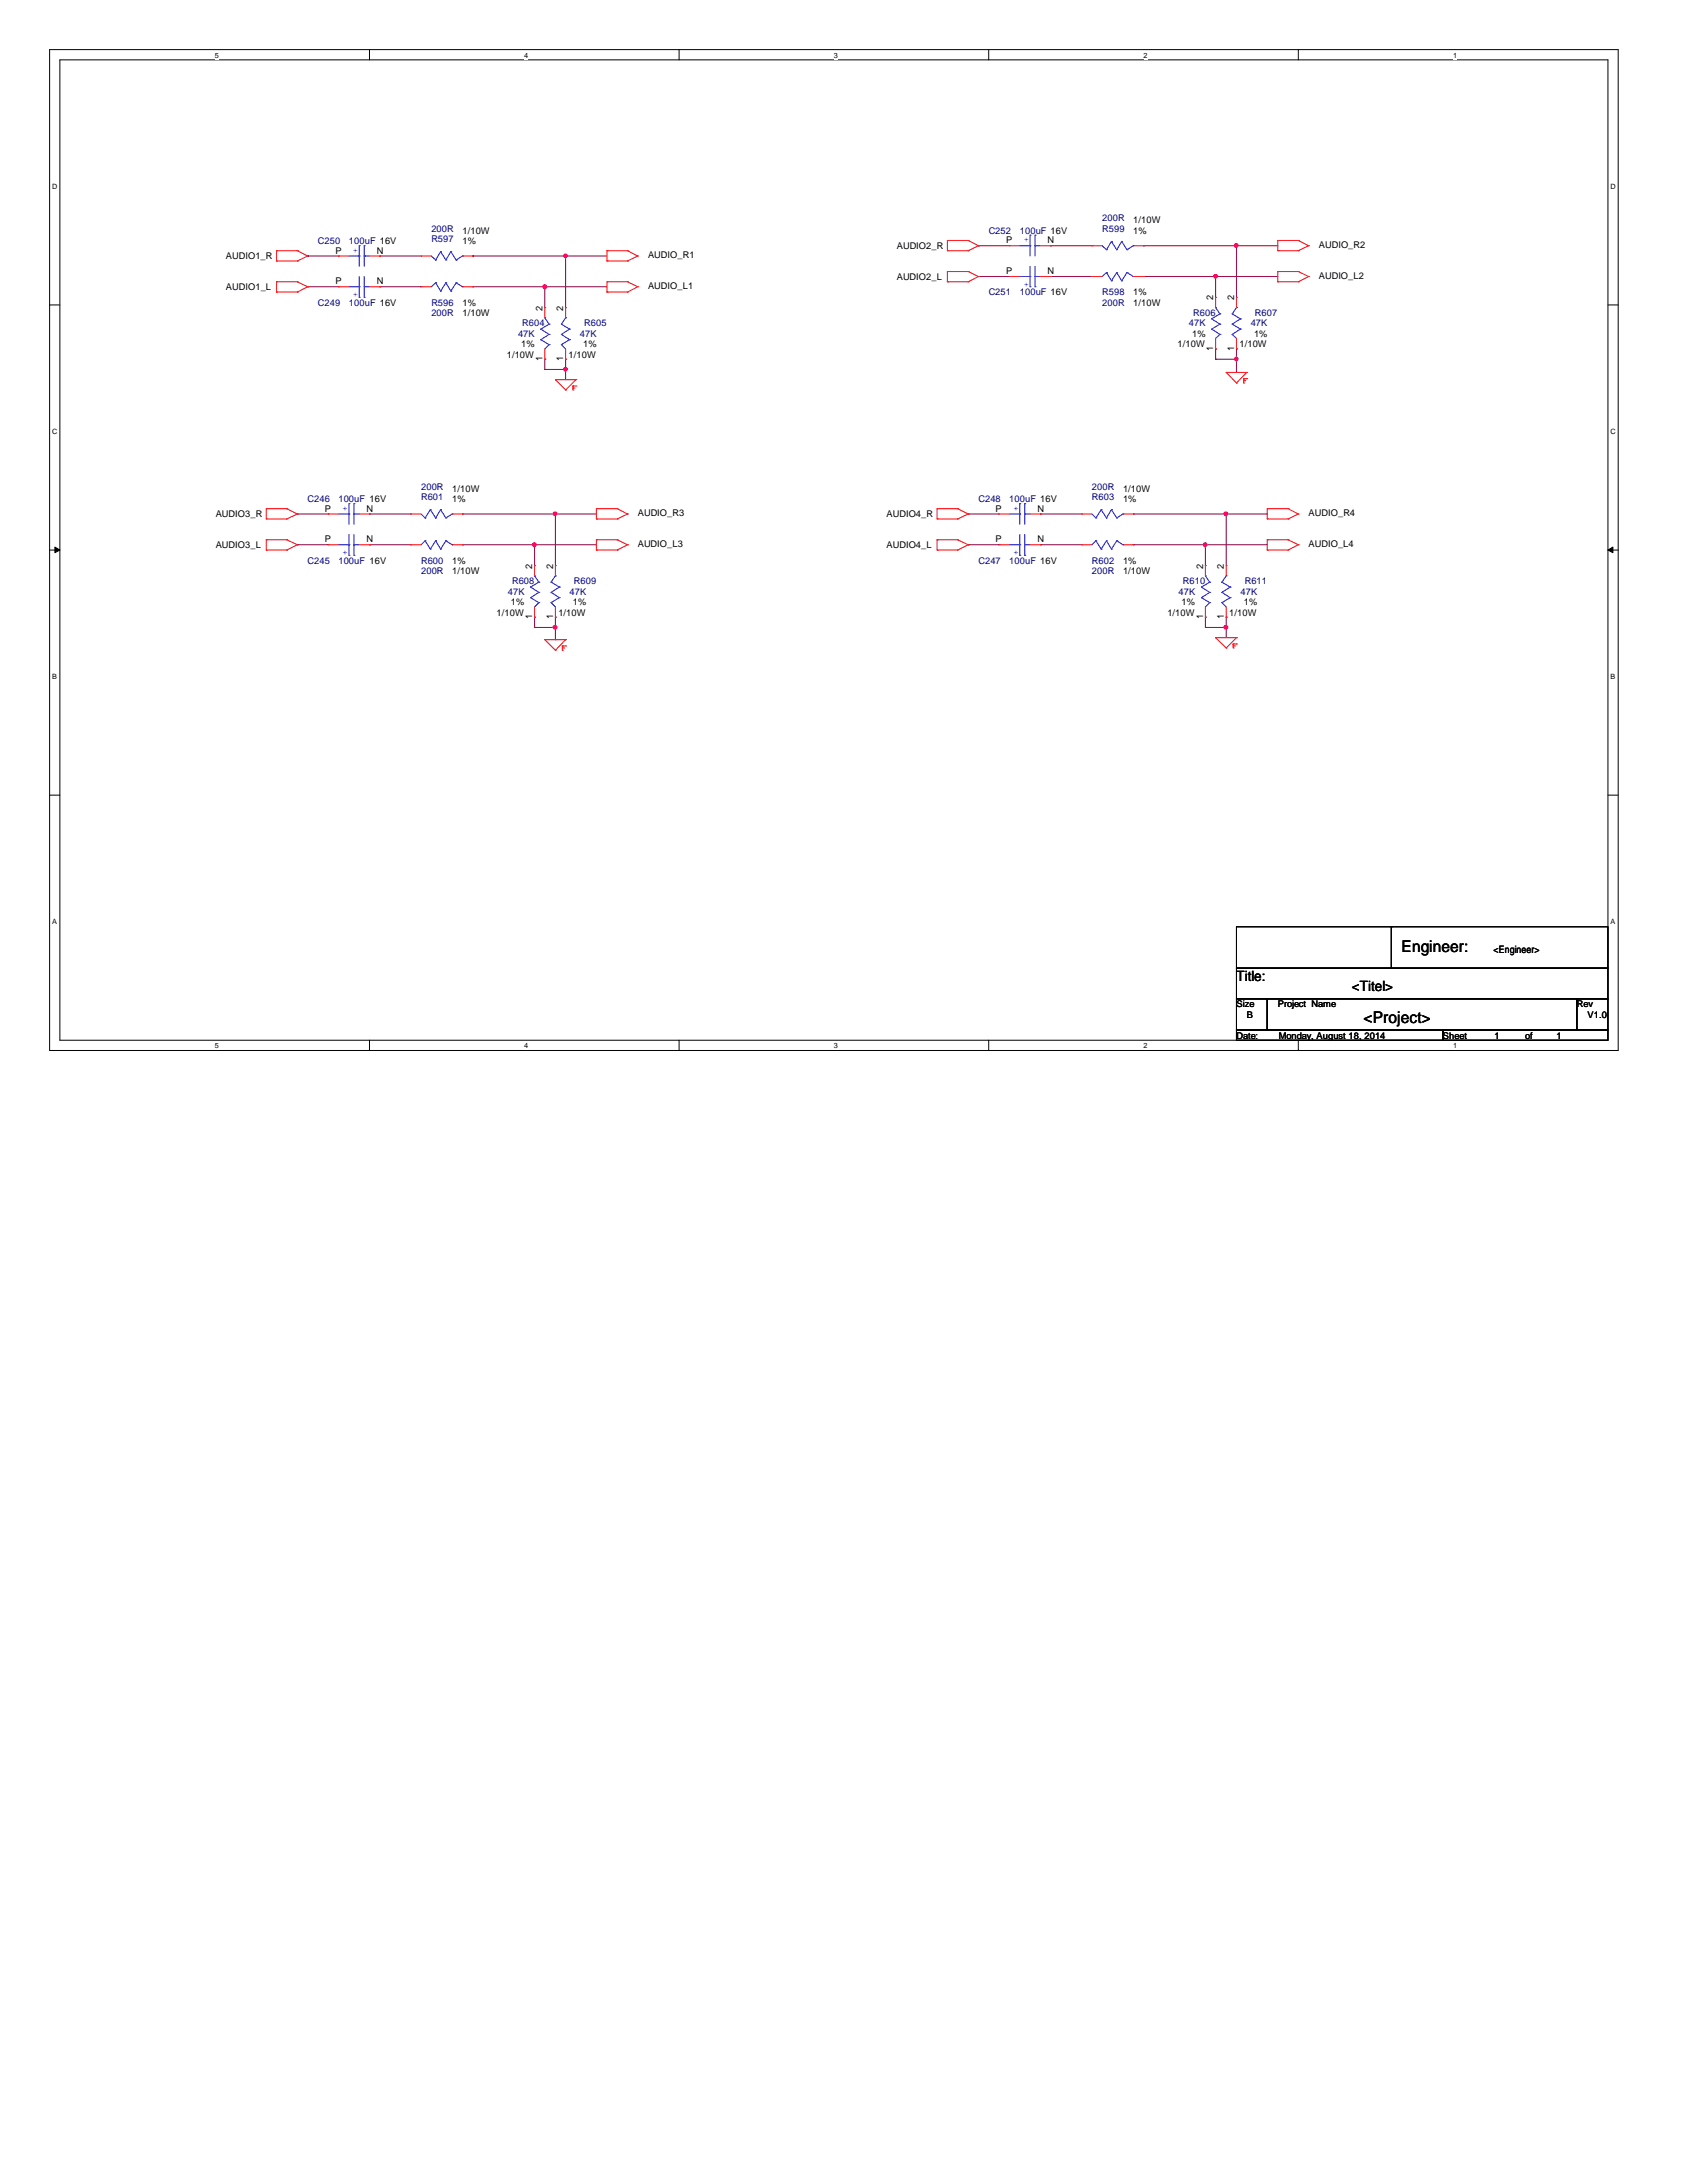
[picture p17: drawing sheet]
<svg xmlns="http://www.w3.org/2000/svg" width="216mm" height="279mm" viewBox="0 0 216 279" stroke-linecap="round" stroke-linejoin="round" font-family="sans-serif">
<defs><g id="words">
<g font-size="2.1">
<text x="179.4" y="121.8">Engineer:</text>
<text x="174.5" y="130.9">&lt;Project&gt;</text>
</g>
<g font-size="1.8">
<text x="158.2" y="125.6">Title:</text>
<text x="173" y="126.9">&lt;Titel&gt;</text>
</g>
<text font-size="1.3" x="191.1" y="121.9">&lt;Engineer&gt;</text>
<g font-size="1.2" fill="#000080">
<text x="55.2" y="29.6">200R</text>
<text x="126.5" y="29.9">C252</text>
<text x="130.5" y="29.9">100uF 16V</text>
<text x="141.1" y="29.6">R599</text>
<text x="141.1" y="28.3">200R</text>
<text x="40.7" y="31.2">C250</text>
<text x="44.7" y="31.2">100uF 16V</text>
<text x="55.2" y="30.9">R597</text>
<text x="40.7" y="39.2">C249</text>
<text x="44.7" y="39.2">100uF 16V</text>
<text x="55.2" y="39.2">R596</text>
<text x="55.2" y="40.5">200R</text>
<text x="66.8" y="41.8">R604</text>
<text x="74.8" y="41.8">R605</text>
<text x="126.5" y="37.8">C251</text>
<text x="130.5" y="37.8">100uF 16V</text>
<text x="141.1" y="37.8">R598</text>
<text x="141.1" y="39.2">200R</text>
<text x="152.1" y="41.8">47K</text>
<text x="152.7" y="40.5">R606</text>
<text x="160.1" y="41.8">47K</text>
<text x="160.6" y="40.5">R607</text>
<text x="66.3" y="43.1">47K</text>
<text x="74.2" y="43.1">47K</text>
<text x="39.4" y="64.2">C246</text>
<text x="43.3" y="64.2">100uF 16V</text>
<text x="53.9" y="64">R601</text>
<text x="53.9" y="62.7">200R</text>
<text x="125.2" y="64.2">C248</text>
<text x="129.2" y="64.2">100uF 16V</text>
<text x="139.7" y="64">R603</text>
<text x="139.7" y="62.7">200R</text>
<text x="39.4" y="72.2">C245</text>
<text x="43.3" y="72.2">100uF 16V</text>
<text x="53.9" y="72.2">R600</text>
<text x="53.9" y="73.5">200R</text>
<text x="65" y="76.1">47K</text>
<text x="65.5" y="74.8">R608</text>
<text x="72.9" y="76.1">47K</text>
<text x="73.4" y="74.8">R609</text>
<text x="125.2" y="72.2">C247</text>
<text x="129.2" y="72.2">100uF 16V</text>
<text x="139.7" y="72.2">R602</text>
<text x="139.7" y="73.5">200R</text>
<text x="150.8" y="76.1">47K</text>
<text x="151.4" y="74.8">R610</text>
<text x="158.7" y="76.1">47K</text>
<text x="159.3" y="74.8">R611</text>
</g>
<g font-size="1.2">
<text x="59.2" y="29.9">1/10W</text>
<text x="145" y="29.9">1%</text>
<text x="145" y="28.6">1/10W</text>
<text x="28.9" y="33.2">AUDIO1_R</text>
<text x="42.9" y="32.5">P</text>
<text x="48.2" y="32.5">N</text>
<text x="59.2" y="31.2">1%</text>
<text x="82.9" y="33.1">AUDIO_R1</text>
<text x="114.8" y="35.9">AUDIO2_L</text>
<text x="114.8" y="31.9">AUDIO2_R</text>
<text x="128.8" y="31.2">P</text>
<text x="128.8" y="35.1">P</text>
<text x="134.1" y="31.2">N</text>
<text x="134.1" y="35.1">N</text>
<text x="168.8" y="31.8">AUDIO_R2</text>
<text x="168.8" y="35.7">AUDIO_L2</text>
<text x="28.9" y="37.2">AUDIO1_L</text>
<text x="42.9" y="36.4">P</text>
<text x="48.2" y="36.4">N</text>
<text x="59.2" y="39.2">1%</text>
<text x="59.2" y="40.5">1/10W</text>
<text x="69.4" y="39.8" transform="rotate(-90 69.4 39.8)">2</text>
<text x="72.1" y="39.8" transform="rotate(-90 72.1 39.8)">2</text>
<text x="82.9" y="37">AUDIO_L1</text>
<text x="145" y="37.8">1%</text>
<text x="145" y="39.2">1/10W</text>
<text x="155.3" y="38.4" transform="rotate(-90 155.3 38.4)">2</text>
<text x="157.9" y="38.4" transform="rotate(-90 157.9 38.4)">2</text>
<text x="64.9" y="45.8">1/10W</text>
<text x="66.7" y="44.4">1%</text>
<text x="69.4" y="46.2" transform="rotate(-90 69.4 46.2)">1</text>
<text x="72.1" y="46.2" transform="rotate(-90 72.1 46.2)">1</text>
<text x="72.8" y="45.8">1/10W</text>
<text x="74.6" y="44.4">1%</text>
<text x="150.7" y="44.4">1/10W</text>
<text x="152.6" y="43.1">1%</text>
<text x="155.3" y="44.9" transform="rotate(-90 155.3 44.9)">1</text>
<text x="157.9" y="44.9" transform="rotate(-90 157.9 44.9)">1</text>
<text x="158.6" y="44.4">1/10W</text>
<text x="160.5" y="43.1">1%</text>
<text x="41.6" y="65.5">P</text>
<text x="46.9" y="65.5">N</text>
<text x="57.9" y="64.2">1%</text>
<text x="57.9" y="62.9">1/10W</text>
<text x="127.4" y="65.5">P</text>
<text x="132.8" y="65.5">N</text>
<text x="143.7" y="64.2">1%</text>
<text x="143.7" y="62.9">1/10W</text>
<text x="27.6" y="70.2">AUDIO3_L</text>
<text x="27.6" y="66.2">AUDIO3_R</text>
<text x="41.6" y="69.4">P</text>
<text x="46.9" y="69.4">N</text>
<text x="81.6" y="66.1">AUDIO_R3</text>
<text x="81.6" y="70.1">AUDIO_L3</text>
<text x="113.5" y="70.2">AUDIO4_L</text>
<text x="113.5" y="66.2">AUDIO4_R</text>
<text x="127.4" y="69.4">P</text>
<text x="132.8" y="69.4">N</text>
<text x="167.5" y="66.1">AUDIO_R4</text>
<text x="167.5" y="70.1">AUDIO_L4</text>
<text x="57.9" y="72.2">1%</text>
<text x="57.9" y="73.5">1/10W</text>
<text x="65.4" y="77.4">1%</text>
<text x="68.1" y="72.8" transform="rotate(-90 68.1 72.8)">2</text>
<text x="70.8" y="72.8" transform="rotate(-90 70.8 72.8)">2</text>
<text x="73.3" y="77.4">1%</text>
<text x="143.7" y="72.2">1%</text>
<text x="143.7" y="73.5">1/10W</text>
<text x="151.2" y="77.4">1%</text>
<text x="154" y="72.8" transform="rotate(-90 154 72.8)">2</text>
<text x="156.6" y="72.8" transform="rotate(-90 156.6 72.8)">2</text>
<text x="159.2" y="77.4">1%</text>
<text x="63.5" y="78.8">1/10W</text>
<text x="68.1" y="79.2" transform="rotate(-90 68.1 79.2)">1</text>
<text x="70.8" y="79.2" transform="rotate(-90 70.8 79.2)">1</text>
<text x="71.5" y="78.8">1/10W</text>
<text x="149.4" y="78.8">1/10W</text>
<text x="154" y="79.2" transform="rotate(-90 154 79.2)">1</text>
<text x="156.6" y="79.2" transform="rotate(-90 156.6 79.2)">1</text>
<text x="157.3" y="78.8">1/10W</text>
<text x="158.2" y="128.9">Size</text>
<text x="159.6" y="130.3">B</text>
<text x="163.5" y="128.9">Project Name</text>
<text x="201.8" y="128.9">Rev</text>
<text x="203.2" y="130.3">V1.0</text>
<text x="158.2" y="132.9">Date:</text>
<text x="163.7" y="132.9">Monday, August 18, 2014</text>
<text x="184.7" y="132.9">Sheet</text>
<text x="191.3" y="132.9">1</text>
<text x="195.2" y="132.9">of</text>
<text x="199.2" y="132.9">1</text>
</g>
<g font-size="1.2" fill="#00f">
<text x="45.8" y="32.3" transform="rotate(-90 45.8 32.3)">+</text>
<text x="131.7" y="31" transform="rotate(-90 131.7 31)">+</text>
<text x="45.8" y="38.1" transform="rotate(-90 45.8 38.1)">+</text>
<text x="131.7" y="36.7" transform="rotate(-90 131.7 36.7)">+</text>
<text x="44.5" y="65.4" transform="rotate(-90 44.5 65.4)">+</text>
<text x="130.3" y="65.4" transform="rotate(-90 130.3 65.4)">+</text>
<text x="44.5" y="71.1" transform="rotate(-90 44.5 71.1)">+</text>
<text x="130.3" y="71.1" transform="rotate(-90 130.3 71.1)">+</text>
</g>
<g font-size=".9">
<text x="27.5" y="7.4">5</text>
<text x="67.1" y="7.4">4</text>
<text x="106.7" y="7.4">3</text>
<text x="146.3" y="7.4">2</text>
<text x="186" y="7.4">1</text>
<text x="6.7" y="24.2">D</text>
<text x="206.1" y="24.2">D</text>
<text x="6.7" y="55.5">C</text>
<text x="206.1" y="55.5">C</text>
<text x="6.7" y="86.9">B</text>
<text x="206.1" y="86.9">B</text>
<text x="6.7" y="118.3">A</text>
<text x="206.1" y="118.3">A</text>
<text x="27.5" y="134.2">5</text>
<text x="67.1" y="134.2">4</text>
<text x="106.7" y="134.2">3</text>
<text x="146.3" y="134.2">2</text>
<text x="186" y="134.2">1</text>
</g>
</g></defs>
<path d="M6.3 6.4h200.8v128.1h-200.8zM7.7 7.7h198.1v125.4h-198.1z" fill="none" stroke="#000" stroke-width=".13"/>
<g fill="#fff">
<path d="M27.5 6.5h.5v1.1h-.5z"/>
<path d="M27.5 133.3h.5v1.1h-.5z"/>
</g>
<path d="M47.3 6.4v1.3M47.3 133.1v1.4" fill="none" stroke="#000" stroke-width=".13"/>
<g fill="#fff">
<path d="M67.1 6.5h.5v1.1h-.5z"/>
<path d="M67.1 133.3h.5v1.1h-.5z"/>
</g>
<path d="M86.9 6.4v1.3M86.9 133.1v1.4" fill="none" stroke="#000" stroke-width=".13"/>
<g fill="#fff">
<path d="M106.7 6.5h.5v1.1h-.5z"/>
<path d="M106.7 133.3h.5v1.1h-.5z"/>
</g>
<path d="M126.5 6.4v1.3M126.5 133.1v1.4" fill="none" stroke="#000" stroke-width=".13"/>
<g fill="#fff">
<path d="M146.3 6.5h.6v1.1h-.6z"/>
<path d="M146.3 133.3h.6v1.1h-.6z"/>
</g>
<path d="M166.2 6.4v1.3M166.2 133.1v1.4" fill="none" stroke="#000" stroke-width=".13"/>
<g fill="#fff">
<path d="M186 6.5h.5v1.1h-.5z"/>
<path d="M186 133.3h.5v1.1h-.5z"/>
<path d="M6.7 23.3h.7v1.1h-.7z"/>
<path d="M206.1 23.3h.7v1.1h-.7z"/>
<path d="M6.7 54.7h.7v1.1h-.7z"/>
<path d="M206.1 54.7h.7v1.1h-.7z"/>
</g>
<path d="M6.3 39h1.4M205.8 39h1.3" fill="none" stroke="#000" stroke-width=".13"/>
<g fill="#fff">
<path d="M6.7 86.1h.6v1h-.6z"/>
<path d="M206.1 86.1h.7v1h-.7z"/>
</g>
<path d="M6.3 70.4h1.4M205.8 70.4h1.3" fill="none" stroke="#000" stroke-width=".13"/>
<g fill="#000" stroke="#000" stroke-width=".13">
<path d="M7 70l.7 .4-.7 .3z" fill-rule="evenodd"/>
<path d="M205.8 70.4l.6-.4v.7z" fill-rule="evenodd"/>
</g>
<g fill="#fff">
<path d="M6.7 117.4h.6v1.1h-.6z"/>
<path d="M206.1 117.4h.7v1.1h-.7z"/>
</g>
<path d="M6.3 101.8h1.4M158.2 118.6h47.6v5.3h-47.6zM178.1 118.6h.1M178.1 118.6v5.3M205.8 101.8h1.3M158.2 123.9h47.6v3.9h-47.6zM158.2 127.8h4v4h-4zM158.2 131.8h26.5v1.3h-26.5zM162.2 127.8h39.6v4h-39.6zM184.7 131.8h21.1v1.3h-21.1zM201.8 127.8h4v4h-4z" fill="none" stroke="#000" stroke-width=".13"/>
<g fill="none" stroke="#800040" stroke-width=".13">
<path d="M39.4 32.8h.1M39.4 36.7h.1M39.4 32.8h3.9M39.4 36.7h3.9M48.6 32.8h.1M48.6 36.7h.1M48.6 32.8h5.3M48.6 36.7h5.3M60.5 32.8h.1M60.5 36.7h.1M60.5 32.8h17.2M60.5 36.7h17.2"/>
<path d="M69.7 36.7h.1M69.7 36.7v2.7M72.4 32.8h.1M72.4 32.8v6.6M125.2 31.5h.1M125.2 35.4h.1M125.2 31.5h4M125.2 35.4h4M134.5 31.5h.1M134.5 35.4h.1M134.5 31.5h5.2M134.5 35.4h5.2"/>
<path d="M146.3 31.5h.1M146.3 35.4h.1M146.3 31.5h17.2M146.3 35.4h17.2M155.6 35.4h.1M155.6 35.4v2.7M158.2 31.5h.1M158.2 31.5v6.6M69.7 46h.1M69.7 47.3h.1M69.7 46v1.3M69.7 47.3h2.7"/>
<path d="M72.4 46h.1M72.4 47.3h.1M72.4 46v2.6M155.6 44.7h.1M155.6 46h.1M155.6 44.7v1.3M155.6 46h2.6M158.2 47.7h.1M158.2 44.7h.1M158.2 44.7v3M38.1 65.8h.1M38.1 69.7h.1"/>
<path d="M38.1 65.8h3.9M38.1 69.7h3.9M47.3 65.8h.1M47.3 69.7h.1M47.3 65.8h5.3M47.3 69.7h5.3M59.2 65.8h.1M59.2 69.7h.1M59.2 65.8h17.1M59.2 69.7h17.1M68.4 79h.1M68.4 69.7h.1"/>
<path d="M68.4 69.7v2.7M68.4 79v1.3M71.1 79h.1M71.1 65.8h.1M71.1 65.8v6.6M71.1 79v2.9M123.9 65.8h.1M123.9 69.7h.1M123.9 65.8h3.9M123.9 69.7h3.9M133.1 65.8h.1M133.1 69.7h.1"/>
<path d="M133.1 65.8h5.3M133.1 69.7h5.3M145 65.8h.1M145 69.7h.1M145 65.8h17.2M145 69.7h17.2M154.3 79h.1M154.3 69.7h.1M154.3 69.7v2.7M154.3 79v1.3M156.9 79h.1M156.9 65.8h.1"/>
<path d="M156.9 65.8v6.6M156.9 79v2.6M68.4 80.3h.1M68.4 80.3h2.7M71.1 81.9h.1M154.3 80.3h.1M154.3 80.3h2.6M156.9 80.3h.1"/>
</g>
<g fill="#f0f" stroke="#f0f" stroke-width=".13">
<path d="M72.2 47.1h.3l.1 .1-.1 .2-.2 .1-.1-.1z" fill-rule="evenodd"/>
<path d="M72.2 32.6h.3l.1 .1-.1 .2-.2 .1-.1-.1z" fill-rule="evenodd"/>
<path d="M158 45.8h.4l.1 .1-.1 .2-.2 .1-.2-.1z" fill-rule="evenodd"/>
<path d="M158 31.2h.2l.2 .1v.3l-.2 .1-.2-.1z" fill-rule="evenodd"/>
<path d="M68.2 69.5h.2l.2 .1-.1 .3-.1 .1-.2-.1z" fill-rule="evenodd"/>
<path d="M154.1 69.5h.1l.2 .1v.3l-.2 .1-.1-.1z" fill-rule="evenodd"/>
<path d="M72.2 47.1h.3l.1 .1-.1 .2-.2 .1-.1-.1z" fill-rule="evenodd"/>
<path d="M72.2 32.6h.3l.1 .1-.1 .2-.2 .1-.1-.1z" fill-rule="evenodd"/>
<path d="M158 45.8h.4l.1 .1-.1 .2-.2 .1-.2-.1z" fill-rule="evenodd"/>
<path d="M158 31.2h.2l.2 .1v.3l-.2 .1-.2-.1z" fill-rule="evenodd"/>
<path d="M68.2 69.5h.2l.2 .1-.1 .3-.1 .1-.2-.1z" fill-rule="evenodd"/>
<path d="M154.1 69.5h.1l.2 .1v.3l-.2 .1-.1-.1z" fill-rule="evenodd"/>
<circle cx="69.7" cy="36.7" r=".26"/>
<circle cx="155.6" cy="35.4" r=".25"/>
<circle cx="71" cy="80.3" r=".25"/>
<circle cx="71" cy="65.8" r=".25"/>
<circle cx="156.9" cy="80.3" r=".25"/>
<circle cx="156.9" cy="65.8" r=".25"/>
</g>
<g fill="none" stroke="#f00" stroke-width=".13">
<path d="M35.4 33.4h.1M35.4 32.1h.1M35.4 37.4h.1M35.4 36.1h.1M35.4 32.1h2.7M35.4 33.4h2.7M35.4 32.1v1.3M35.4 36.1v1.3M35.4 36.1h2.7M35.4 37.4h2.7M38.1 32.1h.1M38.1 33.4h.1"/>
<path d="M38.1 36.1h.1M38.1 37.4h.1M38.1 32.1l1.3 .7M38.1 36.1l1.3 .6M39.4 32.8h.1M39.4 36.7h.1M39.4 32.8l-1.3 .6M39.4 36.7l-1.3 .7M43.3 32.8h.1M43.3 36.7h.1M43.3 36.7h1.4M43.3 32.8h1.4"/>
<path d="M47.3 36.7h1.3M47.3 32.8h1.3M48.6 32.8h.1M48.6 36.7h.1M53.9 36.7h.1M53.9 32.8h.1M53.9 36.7h1.3M53.9 32.8h1.3M59.2 36.7h1.3M59.2 32.8h1.3M60.5 36.7h.1M60.5 32.8h.1"/>
<path d="M69.7 39.4h.1M69.7 39.4v1.3M72.4 39.4h.1M72.4 39.4v1.3M77.7 37.4h.1M77.7 36.1h.1M77.7 33.4h.1M77.7 32.1h.1M77.7 32.1h2.6M77.7 33.4h2.6M77.7 36.1h2.6M77.7 37.4h2.6"/>
<path d="M77.7 32.1v1.3M77.7 36.1v1.3M80.3 37.4h.1M80.3 36.1h.1M80.3 33.4h.1M80.3 32.1h.1M80.3 36.1l1.3 .6M80.3 32.1l1.3 .7M81.6 36.7h.1M81.6 32.8h.1M81.6 36.7l-1.3 .7M81.6 32.8l-1.3 .6"/>
<path d="M121.2 36.1h.1M121.2 34.8h.1M121.2 32.1h.1M121.2 30.8h.1M121.2 32.1h2.7M121.2 36.1h2.7M121.2 34.8h2.7M121.2 30.8v1.3M121.2 34.8v1.3M121.2 30.8h2.7M123.9 34.8h.1M123.9 36.1h.1"/>
<path d="M123.9 30.8h.1M123.9 32.1h.1M123.9 34.8l1.3 .6M123.9 30.8l1.3 .7M125.2 35.4h.1M125.2 31.5h.1M125.2 35.4l-1.3 .7M125.2 31.5l-1.3 .6M129.2 31.5h.1M129.2 35.4h.1M129.2 35.4h1.3M129.2 31.5h1.3"/>
<path d="M133.1 35.4h1.4M133.1 31.5h1.4M134.5 31.5h.1M134.5 35.4h.1M139.7 35.4h.1M139.7 31.5h.1M139.7 35.4h1.4M139.7 31.5h1.4M145 35.4h1.3M145 31.5h1.3M146.3 35.4h.1M146.3 31.5h.1"/>
<path d="M155.6 38.1h.1M155.6 38.1v1.3M158.2 38.1h.1M158.2 38.1v1.3M163.5 32.1h.1M163.5 30.8h.1M163.5 36.1h.1M163.5 34.8h.1M163.5 32.1h2.7M163.5 36.1h2.7M163.5 34.8h2.7M163.5 30.8h2.7"/>
<path d="M163.5 30.8v1.3M163.5 34.8v1.3M166.2 32.1h.1M166.2 30.8h.1M166.2 36.1h.1M166.2 34.8h.1M166.2 30.8l1.3 .7M166.2 34.8l1.3 .6M167.5 31.5h.1M167.5 35.4h.1M167.5 31.5l-1.3 .6M167.5 35.4l-1.3 .7"/>
<path d="M69.7 46h.1M69.7 44.7v1.3M71.1 48.6h.1M71.1 48.6h2.6M71.1 48.6l1.3 1.3M72.4 49.9h.1M72.4 46h.1M72.4 44.7v1.3M73.3 49.4h.1M73.3 49.9h.1M73.3 49.7h.1M73.3 49.4h.4"/>
<path d="M73.3 49.4v.5M73.3 49.7h.3M73.7 48.6h.1M73.7 49.4h.1M73.7 48.6l-1.3 1.3M155.6 44.7h.1M155.6 43.3v1.4M156.9 47.7h.1M156.9 47.7h2.7M156.9 47.7l1.3 1.3M158.2 49h.1M158.2 44.7h.1"/>
<path d="M158.2 43.3v1.4M159.2 48.5h.1M159.2 49h.1M159.2 48.7h.1M159.2 48.5h.4M159.2 48.5v.5M159.2 48.7h.2M159.6 47.7h.1M159.6 48.5h.1M159.6 47.7l-1.4 1.3M34.1 70.4h.1M34.1 69.1h.1"/>
<path d="M34.1 66.4h.1M34.1 65.1h.1M34.1 69.1h2.6M34.1 70.4h2.6M34.1 65.1v1.3M34.1 69.1v1.3M34.1 65.1h2.6M34.1 66.4h2.6M36.7 69.1h.1M36.7 70.4h.1M36.7 65.1h.1M36.7 66.4h.1"/>
<path d="M36.7 69.1l1.4 .6M36.7 65.1l1.4 .7M38.1 69.7h.1M38.1 65.8h.1M38.1 69.7l-1.4 .7M38.1 65.8l-1.4 .6M42 65.8h.1M42 69.7h.1M42 69.7h1.3M42 65.8h1.3M46 69.7h1.3M46 65.8h1.3"/>
<path d="M47.3 65.8h.1M47.3 69.7h.1M52.6 65.8h.1M52.6 69.7h.1M52.6 69.7h1.3M52.6 65.8h1.3M57.9 69.7h1.3M57.9 65.8h1.3M59.2 65.8h.1M59.2 69.7h.1M68.4 79h.1M68.4 72.4h.1"/>
<path d="M68.4 72.4v1.3M68.4 77.7v1.3M71.1 79h.1M71.1 72.4h.1M71.1 72.4v1.3M71.1 77.7v1.3M76.3 66.4h.1M76.3 65.1h.1M76.3 70.4h.1M76.3 69.1h.1M76.3 69.1h2.7M76.3 70.4h2.7"/>
<path d="M76.3 65.1h2.7M76.3 66.4h2.7M76.3 65.1v1.3M76.3 69.1v1.3M79 66.4h.1M79 65.1h.1M79 70.4h.1M79 69.1h.1M79 65.1l1.3 .7M79 69.1l1.3 .6M80.3 65.8h.1M80.3 69.7h.1"/>
<path d="M80.3 65.8l-1.3 .6M80.3 69.7l-1.3 .7M119.9 70.4h.1M119.9 69.1h.1M119.9 66.4h.1M119.9 65.1h.1M119.9 69.1h2.7M119.9 70.4h2.7M119.9 65.1h2.7M119.9 66.4h2.7M119.9 65.1v1.3M119.9 69.1v1.3"/>
<path d="M122.6 69.1h.1M122.6 70.4h.1M122.6 65.1h.1M122.6 66.4h.1M122.6 69.1l1.3 .6M122.6 65.1l1.3 .7M123.9 69.7h.1M123.9 65.8h.1M123.9 69.7l-1.3 .7M123.9 65.8l-1.3 .6M127.8 69.7h.1M127.8 65.8h.1"/>
<path d="M127.8 69.7h1.4M127.8 65.8h1.4M131.8 69.7h1.3M131.8 65.8h1.3M133.1 69.7h.1M133.1 65.8h.1M138.4 69.7h.1M138.4 65.8h.1M138.4 69.7h1.3M138.4 65.8h1.3M143.7 69.7h1.3M143.7 65.8h1.3"/>
<path d="M145 69.7h.1M145 65.8h.1M154.3 79h.1M154.3 72.4h.1M154.3 72.4v1.3M154.3 77.7v1.3M156.9 79h.1M156.9 72.4h.1M156.9 72.4v1.3M156.9 77.7v1.3M162.2 66.4h.1M162.2 65.1h.1"/>
<path d="M162.2 70.4h.1M162.2 69.1h.1M162.2 69.1h2.6M162.2 70.4h2.6M162.2 65.1h2.6M162.2 66.4h2.6M162.2 65.1v1.3M162.2 69.1v1.3M164.8 66.4h.1M164.8 65.1h.1M164.8 70.4h.1M164.8 69.1h.1"/>
<path d="M164.8 65.1l1.4 .7M164.8 69.1l1.4 .6M166.2 65.8h.1M166.2 69.7h.1M166.2 65.8l-1.4 .6M166.2 69.7l-1.4 .7M69.7 81.9h.1M69.7 81.9h2.7M69.7 81.9l1.4 1.3M71.1 83.2h.1M72 82.7h.1M72 83.2h.1"/>
<path d="M72 82.9h.1M72 82.7h.4M72 82.7v.5M72 82.9h.3M72.4 81.9h.1M72.4 82.7h.1M72.4 81.9l-1.3 1.3M155.6 81.6h.1M155.6 81.6h2.6M155.6 81.6l1.3 1.3M156.9 82.9h.1M157.8 82.4h.1"/>
<path d="M157.8 82.9h.1M157.8 82.7h.1M157.8 82.7h.3M157.8 82.4h.4M157.8 82.4v.5M158.2 81.6h.1M158.2 82.4h.1M158.2 81.6l-1.3 1.3"/>
</g>
<g fill="none" stroke="#00f" stroke-width=".13">
<path d="M44.7 32.8h1.3M44.7 36.7h1.3M46 31.5h.1M46 32.8h.1M46 38.1h.1M46 36.7h.1M46 31.5v2.6M46 35.4v2.7M46.6 31.5h.1M46.6 32.8h.1M46.6 38.1h.1M46.6 36.7h.1"/>
<path d="M46.6 32.8h.7M46.6 31.5v2.6M46.6 35.4v2.7M46.6 36.7h.7M55.2 32.8l.6 .5M55.8 36.2h.1M55.8 33.3h.1M55.8 36.2l-.6 .5M55.8 36.2l.6 1.1M56.4 37.3h.1M56.4 32.2h.1M56.4 32.2l-.6 1.1"/>
<path d="M56.4 32.2l.7 1.1M57.1 36.2h.1M57.1 33.3h.1M57.1 36.2l-.7 1.1M57.1 36.2l.6 1.1M57.7 37.3h.1M57.7 32.2h.1M57.7 32.2l-.6 1.1M57.7 32.2l.7 1.1M58.4 36.2h.1M58.4 33.3h.1M58.4 36.2l-.7 1.1"/>
<path d="M58.4 36.2l.8 .5M59.2 36.7h.1M59.2 32.8h.1M59.2 32.8l-.8 .5M130.5 31.5h1.3M130.5 35.4h1.3M131.8 30.1h.1M131.8 31.5h.1M131.8 36.7h.1M131.8 35.4h.1M131.8 30.1v2.7M131.8 34.1v2.6"/>
<path d="M132.5 30.1h.1M132.5 31.5h.1M132.5 36.7h.1M132.5 35.4h.1M132.5 31.5h.6M132.5 30.1v2.7M132.5 34.1v2.6M132.5 35.4h.6M141.1 31.5l.5 .5M141.6 34.9h.1M141.6 32h.1M141.6 34.9l-.5 .5"/>
<path d="M141.6 34.9l.6 1M142.2 35.9h.1M142.2 30.9h.1M142.2 30.9l-.6 1.1M142.2 30.9l.7 1.1M142.9 34.9h.1M142.9 32h.1M142.9 34.9l-.7 1M142.9 34.9l.7 1M143.6 35.9h.1M143.6 30.9h.1M143.6 30.9l-.7 1.1"/>
<path d="M143.6 30.9l.6 1.1M144.2 34.9h.1M144.2 32h.1M144.2 34.9l-.6 1M144.2 34.9l.8 .5M145 35.4h.1M145 31.5h.1M145 31.5l-.8 .5M155.6 39.4h.1M155.6 39.4l.5 .8M158.2 39.4h.1M158.2 39.4l-.5 .8"/>
<path d="M69.2 43.5h.1M69.2 42.1h.1M69.2 43.5l1.1 .6M69.2 42.1l1.1 .7M69.7 40.7h.1M69.7 40.7l.6 .8M70.3 44.1h.1M70.3 42.8h.1M70.3 41.5h.1M70.3 44.1l-.6 .6M70.3 42.8l-1.1 .7M70.3 41.5l-1.1 .6"/>
<path d="M71.8 44.1h.1M71.8 42.8h.1M71.8 41.5h.1M71.8 44.1l.6 .6M71.8 42.8l1.1 .7M71.8 41.5l1.1 .6M72.4 40.7h.1M72.4 40.7l-.6 .8M72.9 43.5h.1M72.9 42.1h.1M72.9 43.5l-1.1 .6M72.9 42.1l-1.1 .7"/>
<path d="M155.1 42.1h.1M155.1 40.8h.1M155.1 42.1l1 .7M155.1 40.8l1 .7M156.1 42.8h.1M156.1 41.5h.1M156.1 40.2h.1M156.1 42.8l-.5 .5M156.1 41.5l-1 .6M156.1 40.2l-1 .6M157.7 42.8h.1M157.7 41.5h.1"/>
<path d="M157.7 40.2h.1M157.7 42.8l.5 .5M157.7 41.5l1 .6M157.7 40.2l1 .6M158.7 42.1h.1M158.7 40.8h.1M158.7 42.1l-1 .7M158.7 40.8l-1 .7M43.3 69.7h1.4M43.3 65.8h1.4M44.7 64.5h.1M44.7 65.8h.1"/>
<path d="M44.7 71.1h.1M44.7 69.7h.1M44.7 64.5v2.6M44.7 68.4v2.7M45.3 64.5h.1M45.3 65.8h.1M45.3 71.1h.1M45.3 69.7h.1M45.3 69.7h.7M45.3 65.8h.7M45.3 64.5v2.6M45.3 68.4v2.7"/>
<path d="M53.9 65.8l.5 .5M54.4 66.3h.1M54.4 69.2h.1M54.4 69.2l-.5 .5M54.4 69.2l.7 1.1M55.1 65.2h.1M55.1 70.3h.1M55.1 65.2l-.7 1.1M55.1 65.2l.7 1.1M55.8 66.3h.1M55.8 69.2h.1M55.8 69.2l-.7 1.1"/>
<path d="M55.8 69.2l.6 1.1M56.4 65.2h.1M56.4 70.3h.1M56.4 65.2l-.6 1.1M56.4 65.2l.7 1.1M57.1 66.3h.1M57.1 69.2h.1M57.1 69.2l-.7 1.1M57.1 69.2l.8 .5M57.9 65.8h.1M57.9 69.7h.1M57.9 65.8l-.8 .5"/>
<path d="M67.9 76.5h.1M67.9 75.1h.1M67.9 76.5l1.1 .6M67.9 75.1l1.1 .7M68.4 73.7h.1M68.4 73.7l.6 .8M69 77.1h.1M69 75.8h.1M69 74.5h.1M69 77.1l-.6 .6M69 75.8l-1.1 .7M69 74.5l-1.1 .6"/>
<path d="M70.5 77.1h.1M70.5 75.8h.1M70.5 74.5h.1M70.5 77.1l.6 .6M70.5 75.8l1.1 .7M70.5 74.5l1.1 .6M71.1 73.7h.1M71.1 73.7l-.6 .8M71.6 76.5h.1M71.6 75.1h.1M71.6 76.5l-1.1 .6M71.6 75.1l-1.1 .7"/>
<path d="M129.2 69.7h1.3M129.2 65.8h1.3M130.5 71.1h.1M130.5 69.7h.1M130.5 64.5h.1M130.5 65.8h.1M130.5 64.5v2.6M130.5 68.4v2.7M131.1 71.1h.1M131.1 69.7h.1M131.1 64.5h.1M131.1 65.8h.1"/>
<path d="M131.1 69.7h.7M131.1 64.5v2.6M131.1 68.4v2.7M131.1 65.8h.7M139.7 65.8l.6 .5M140.3 69.2h.1M140.3 66.3h.1M140.3 69.2l-.6 .5M140.3 69.2l.6 1.1M140.9 70.3h.1M140.9 65.2h.1M140.9 65.2l-.6 1.1"/>
<path d="M140.9 65.2l.7 1.1M141.6 69.2h.1M141.6 66.3h.1M141.6 69.2l-.7 1.1M141.6 69.2l.6 1.1M142.2 70.3h.1M142.2 65.2h.1M142.2 65.2l-.6 1.1M142.2 65.2l.7 1.1M142.9 69.2h.1M142.9 66.3h.1M142.9 69.2l-.7 1.1"/>
<path d="M142.9 69.2l.8 .5M143.7 69.7h.1M143.7 65.8h.1M143.7 65.8l-.8 .5M153.8 76.5h.1M153.8 75.1h.1M153.8 76.5l1 .6M153.8 75.1l1 .7M154.3 73.7h.1M154.3 73.7l.5 .8M154.8 77.1h.1M154.8 75.8h.1"/>
<path d="M154.8 74.5h.1M154.8 77.1l-.5 .6M154.8 75.8l-1 .7M154.8 74.5l-1 .6M156.4 77.1h.1M156.4 75.8h.1M156.4 74.5h.1M156.4 77.1l.5 .6M156.4 75.8l1 .7M156.4 74.5l1 .6M156.9 73.7h.1M156.9 73.7l-.5 .8"/>
<path d="M157.4 76.5h.1M157.4 75.1h.1M157.4 76.5l-1 .6M157.4 75.1l-1 .7"/>
</g>
<use href="#words"/>
</svg>
